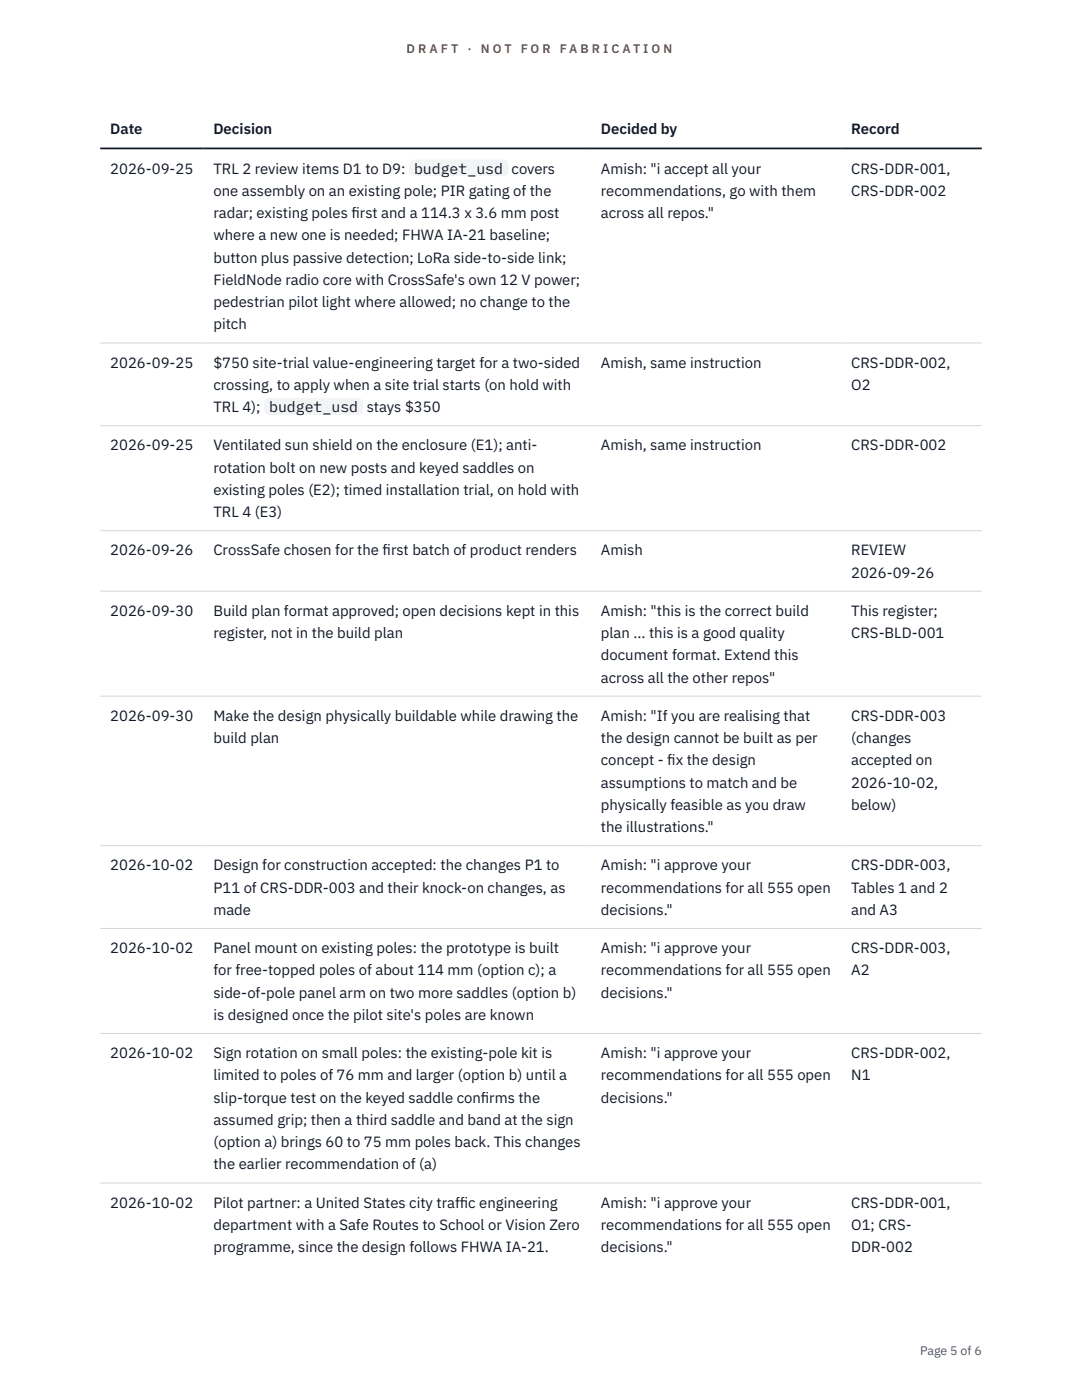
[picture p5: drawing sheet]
<svg xmlns="http://www.w3.org/2000/svg" width="216mm" height="279mm" viewBox="0 0 216 279" stroke-linecap="round" stroke-linejoin="round" font-family="sans-serif">
<defs><g id="words">
<g font-size="3" fill="#111827">
<text x="22" y="26.8">Date</text>
<text x="42.6" y="26.8">Decision</text>
<text x="119.9" y="26.8">Decided by</text>
<text x="169.8" y="26.8">Record</text>
<text x="22" y="34.6">2026-09-25</text>
<text x="42.6" y="34.6">TRL 2 review items D1 to D9:</text>
<text x="82.6" y="34.6">budget_usd</text>
<text x="102.1" y="34.6">covers</text>
<text x="119.9" y="34.6">Amish: &quot;i accept all your</text>
<text x="169.8" y="34.6">CRS-DDR-001,</text>
<text x="42.6" y="39.1">one assembly on an existing pole; PIR gating of the</text>
<text x="119.9" y="39.1">recommendations, go with them</text>
<text x="169.8" y="39.1">CRS-DDR-002</text>
<text x="42.6" y="43.5">radar; existing poles f</text>
<text x="42.6" y="48">where a new one is needed; FHWA IA-21 baseline;</text>
<text x="70.1" y="43.5">irst and a 114.3 x 3.6 mm post</text>
<text x="119.9" y="43.5">across all repos.&quot;</text>
<text x="42.6" y="52.4">button plus passive detection; LoRa side-to-side link;</text>
<text x="42.6" y="56.9">FieldNode radio core with CrossSafe's own 12 V power;</text>
<text x="42.6" y="61.3">pedestrian pilot light where allowed; no change to the</text>
<text x="42.6" y="65.7">pitch</text>
<text x="22" y="73.4">2026-09-25</text>
<text x="42.6" y="73.4">$750 site-trial value-engineering target for a two-sided</text>
<text x="42.6" y="77.8">crossing, to apply when a site trial starts (on hold with</text>
<text x="119.9" y="73.4">Amish, same instruction</text>
<text x="169.8" y="73.4">CRS-DDR-002,</text>
<text x="169.8" y="77.8">O2</text>
<text x="42.6" y="82.3">TRL 4);</text>
<text x="53.7" y="82.3">budget_usd</text>
<text x="73.2" y="82.3">stays $350</text>
<text x="22" y="89.9">2026-09-25</text>
<text x="42.6" y="89.9">Ventilated sun shield on the enclosure (E1); anti-</text>
<text x="119.9" y="89.9">Amish, same instruction</text>
<text x="169.8" y="89.9">CRS-DDR-002</text>
<text x="42.6" y="94.3">rotation bolt on new posts and keyed saddles on</text>
<text x="42.6" y="98.8">existing poles (E2); timed installation trial, on hold with</text>
<text x="42.6" y="103.2">TRL 4 (E3)</text>
<text x="22" y="110.8">2026-09-26</text>
<text x="42.6" y="110.8">CrossSafe chosen for the f</text>
<text x="76.3" y="110.8">irst batch of product renders</text>
<text x="119.9" y="110.8">Amish</text>
<text x="169.8" y="110.8">REVIEW</text>
<text x="169.8" y="115.3">2026-09-26</text>
<text x="22" y="122.9">2026-09-30</text>
<text x="42.6" y="122.9">Build plan format approved; open decisions kept in this</text>
<text x="119.9" y="122.9">Amish: &quot;this is the correct build</text>
<text x="169.8" y="122.9">This register;</text>
<text x="42.6" y="127.3">register, not in the build plan</text>
<text x="119.9" y="127.3">plan ... this is a good quality</text>
<text x="119.9" y="131.8">document format. Extend this</text>
<text x="169.8" y="127.3">CRS-BLD-001</text>
<text x="119.9" y="136.2">across all the other repos&quot;</text>
<text x="22" y="143.9">2026-09-30</text>
<text x="42.6" y="143.9">Make the design physically buildable while drawing the</text>
<text x="119.9" y="143.9">Amish: &quot;If you are realising that</text>
<text x="169.8" y="143.9">CRS-DDR-003</text>
<text x="42.6" y="148.3">build plan</text>
<text x="119.9" y="148.3">the design cannot be built as per</text>
<text x="169.8" y="148.3">(changes</text>
<text x="119.9" y="152.7">concept - f</text>
<text x="133.1" y="152.7">ix the design</text>
<text x="169.8" y="152.7">accepted on</text>
<text x="119.9" y="157.2">assumptions to match and be</text>
<text x="119.9" y="161.6">physically feasible as you draw</text>
<text x="169.8" y="157.2">2026-10-02,</text>
<text x="169.8" y="161.6">below)</text>
<text x="119.9" y="166.1">the illustrations.&quot;</text>
<text x="22" y="173.7">2026-10-02</text>
<text x="42.6" y="173.7">Design for construction accepted: the changes P1 to</text>
<text x="119.9" y="173.7">Amish: &quot;i approve your</text>
<text x="169.8" y="173.7">CRS-DDR-003,</text>
<text x="42.6" y="178.1">P11 of CRS-DDR-003 and their knock-on changes, as</text>
<text x="119.9" y="178.1">recommendations for all 555 open</text>
<text x="169.8" y="178.1">Tables 1 and 2</text>
<text x="42.6" y="182.6">made</text>
<text x="119.9" y="182.6">decisions.&quot;</text>
<text x="169.8" y="182.6">and A3</text>
<text x="22" y="190.2">2026-10-02</text>
<text x="42.6" y="190.2">Panel mount on existing poles: the prototype is built</text>
<text x="119.9" y="190.2">Amish: &quot;i approve your</text>
<text x="169.8" y="190.2">CRS-DDR-003,</text>
<text x="42.6" y="194.7">for free-topped poles of about 114 mm (option c); a</text>
<text x="119.9" y="194.7">recommendations for all 555 open</text>
<text x="169.8" y="194.7">A2</text>
<text x="42.6" y="199.1">side-of-pole panel arm on two more saddles (option b)</text>
<text x="42.6" y="203.6">is designed once the pilot site's poles are known</text>
<text x="119.9" y="199.1">decisions.&quot;</text>
<text x="22" y="211.2">2026-10-02</text>
<text x="42.6" y="211.2">Sign rotation on small poles: the existing-pole kit is</text>
<text x="42.6" y="215.6">limited to poles of 76 mm and larger (option b) until a</text>
<text x="119.9" y="211.2">Amish: &quot;i approve your</text>
<text x="119.9" y="215.6">recommendations for all 555 open</text>
<text x="169.8" y="211.2">CRS-DDR-002,</text>
<text x="169.8" y="215.6">N1</text>
<text x="42.6" y="220.1">slip-torque test on the keyed saddle conf</text>
<text x="96" y="220.1">irms the</text>
<text x="119.9" y="220.1">decisions.&quot;</text>
<text x="42.6" y="224.5">assumed grip; then a third saddle and band at the sign</text>
<text x="42.6" y="229">(option a) brings 60 to 75 mm poles back. This changes</text>
<text x="42.6" y="233.4">the earlier recommendation of (a)</text>
<text x="22" y="241">2026-10-02</text>
<text x="42.6" y="241">Pilot partner: a United States city traff</text>
<text x="42.6" y="245.5">department with a Safe Routes to School or Vision Zero</text>
<text x="91.8" y="241">ic engineering</text>
<text x="119.9" y="241">Amish: &quot;i approve your</text>
<text x="119.9" y="245.5">recommendations for all 555 open</text>
<text x="169.8" y="241">CRS-DDR-001,</text>
<text x="169.8" y="245.5">O1; CRS-</text>
<text x="42.6" y="249.9">programme, since the design follows FHWA IA-21.</text>
<text x="119.9" y="249.9">decisions.&quot;</text>
<text x="169.8" y="249.9">DDR-002</text>
</g>
<g font-size="2.5" fill="#b45309">
<text x="81.1" y="10.5">D R A F T</text>
<text x="93.3" y="10.5">·</text>
<text x="95.9" y="10.5">N O T</text>
<text x="103.9" y="10.5">F O R</text>
<text x="111.7" y="10.5">F A B R I C A T I O N</text>
</g>
<text font-size="2.5" fill="#4b5563" x="183.6" y="270.3">Page 5 of 6</text>
</g></defs>
<path d="M20 68.4h175.9M20 85h175.9M20 105.9h175.9M20 118h175.9M20 138.9h175.9M20 168.8h175.9M20 185.3h175.9M20 206.3h175.9M20 236.1h175.9" fill="none" stroke="#d1d5db" stroke-width=".2"/>
<path d="M20 29.6h175.9" fill="none" stroke="#111827" stroke-width=".35"/>
<g fill="#f3f4f6">
<path d="M81.6 31.8h19.8v3.4h-19.8z"/>
<path d="M52.7 79.5h19.8v3.3h-19.8z"/>
</g>
<use href="#words"/>
</svg>
